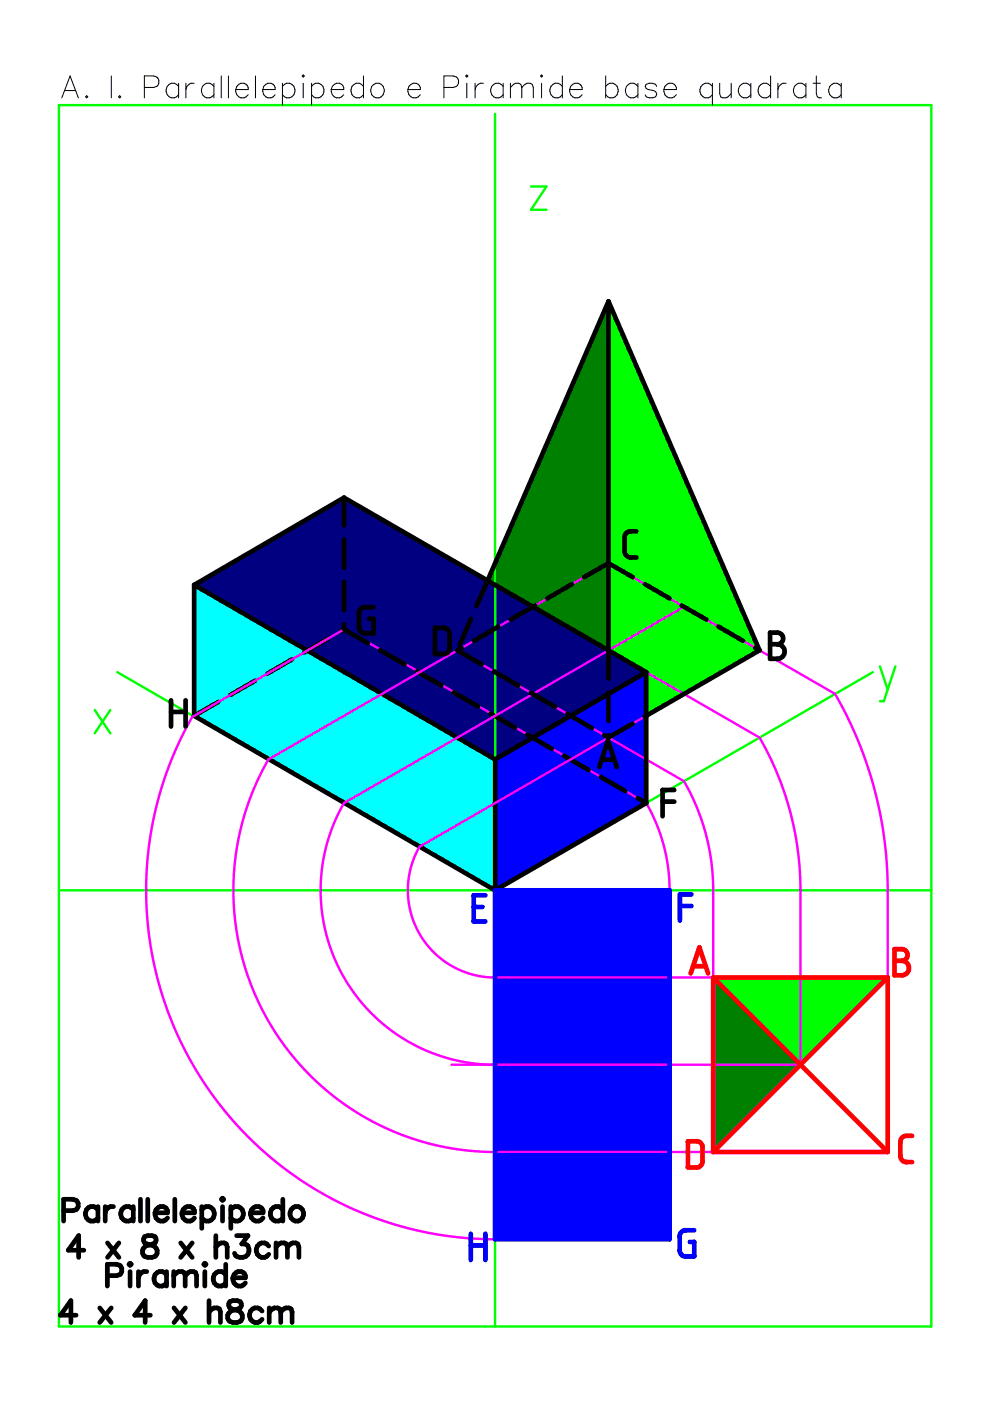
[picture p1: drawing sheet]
<svg xmlns="http://www.w3.org/2000/svg" width="210mm" height="297mm" viewBox="0 0 210 297" stroke-linecap="round" stroke-linejoin="round" font-family="sans-serif">
<path d="M151.2 207.2l18.5 18.5-18.5 18.5z" fill="#008000"/>
<path d="M151.2 207.2h37l-18.5 18.5z" fill="#0f0"/>
<path d="M105 188.8h37v73.9h-37z" fill-rule="evenodd" fill="#00f"/>
<path d="M129 63.9v74l-25.6-14.8z" fill-rule="evenodd" fill="#008000"/>
<path d="M129 63.9l32 74-24 13.9v-9.3l-8-4.6z" fill-rule="evenodd" fill="#0f0"/>
<path d="M41.2 124l31.7-18.5 64.1 37-32 18.5z" fill-rule="evenodd" fill="#000080"/>
<path d="M105 161l32-18.5v27.8l-32 18.5z" fill-rule="evenodd" fill="#00f"/>
<path d="M41.2 124l63.8 37v27.8l-63.8-37z" fill-rule="evenodd" fill="#0ff"/>
<path d="M12.5 22.3h185v258.9h-185zM105 24.1v257.1M112.6 39.5h3.3l-3.3 5h3.3M20.1 150.5l3.3 5M23.4 150.5l-3.3 5M24.9 142.5l80.1 46.3 80.1-46.3M186.6 141.3l1.6 4.9M189.8 141.3l-2.4 7.4h-.8M12.5 188.8h185" fill="none" stroke="#0f0" stroke-width=".51"/>
<path d="M72.8 133.5l-32.1 18.5-.7 1.3-3.1 6.4-2.4 6.4-1.7 6.5-1.2 6.4-.6 6.9 .1 7 .7 7.1 1.4 6.7 1.6 5.5 2.2 5.9 2.7 5.6 3.4 5.6 3.4 4.9 4.2 4.9 4.2 4.1 4.7 4 4.9 3.5 5.5 3.3 5.6 2.7 5.2 2 5.6 1.7 5.9 1.3 5.9 .7 6.8 .3M72.9 133.3l64.1 37 2.3 4.7 1.5 4.4 .9 4.6 .3 4.8M97 137.9l48 27.7 1.8 3.5 1.9 4.4 1.2 4.3 .8 4.3 .5 5.6v19.5h-47.1l-2.4-.2-2.3-.6-3.2-1.3-2.7-1.8-2.1-1.9-2.2-2.9-1.4-2.8-.9-3.1-.4-3 .1-3.3 .9-3.5 1.5-3.3 72-41.6M113 128.7l48.1 27.7 3 5.9 2.5 6.5 1.7 6.3 1 6 .4 6.6v38h-74M145 128.7l-72.1 41.6-2.2 4.5-1.4 4-1 5-.3 3.8 .2 5.3 .7 4.2 1.4 4.4 1.8 4.2 2.4 4.1 2.6 3.3 3 3.1 3.8 3 3.7 2.2 4.3 2 4.3 1.3 4.7 .8 4.1 .2M188.2 207.2l-.1-22.3-.5-6.1-.8-5.5-1.7-7-2.3-7-2.7-6.3-3-5.9-48.1-27.7-72.1 41.6-2.2 4.2-1.8 4.4-1.4 4.4-1.2 5-.6 4.5-.2 4 .1 4.9 .6 5.5 .9 4.3 1.6 5.1 1.8 4.6 2.1 4.1 2.5 4 2.5 3.4 3 3.4 3.5 3.5 3.3 2.7 3.2 2.2 3.5 2.1 3.1 1.6 3.3 1.4 4.5 1.6 3.9 1 3.2 .6 3.9 .5 3.7 .2h47.5" fill="none" stroke="#f0f" stroke-width=".51"/>
<g fill="none" stroke="#000" stroke-width=".99">
<path d="M129 63.9l32 74M129 63.9v80M129 63.9l-28 64.6M72.9 105.5l-31.7 18.5M72.9 105.5v5.9M72.9 114.4v6M72.9 105.5l64.1 37M134.9 112.6l-1.8 .2-.4 .3-.3 .7v3.3l.2 .4 .7 .6 1.6 .1M41.2 124v27.8M41.2 124l63.8 37M61.9 139.8l-5.2 3M69.7 135.3l-5.2 3"/>
<path d="M72.9 133.5l-.6 .4M72.9 133.5l5.1 2.9M72.9 123.4v6M72.9 132.4v1.1M79.2 128.7l-2.3 .1-.4 .2-.3 .5-.1 3.6 .2 .7 .5 .3 .4 .2h2v-3.1h-.9M80.6 137.9l5.2 2.9M92.2 133.1h2.1l.5 .3 .4 .4 .1 3.8-.2 .6-.5 .4-2.4 .1zM97.9 137.4l-.9 .5 5.1 3M99.8 131.2l-2.3 5.5M105.7 132.9l-5.2 3M113.5 128.4l-5.2 3M121.2 123.9l-5.1 3"/>
<path d="M123.8 122.4l5.2-3 5.2 3M136.8 123.9l5.2 3M144.5 128.4l5.3 3M152.3 132.9l5.2 3M160.1 137.4l.9 .5M161 137.9l-24.3 14M163.3 134.1l1.8 .1 .6 .3 .3 .4 .1 .6-.2 .5-.5 .5-.6 .1 1 .3 .5 .9-.1 1.1-.8 .7-2.1 .1zM163.3 136.6h1.5M36.3 148.5v5.5M36.3 150.9h3M39.3 148.5v5.5M41.2 151.8l63.8 37"/>
<path d="M46.3 148.8l-5.1 3M54.1 144.3l-5.2 3M88.4 142.3l5.2 3M96.2 146.8l5.2 3M104 151.3l5.2 3M104.7 142.4l5.2 3M111.8 155.8l5.2 3M112.5 146.9l5.2 3M120.3 151.4l5.2 3M128.1 155.9l.9 .5M129 146.9v6M129 155.9v.5"/>
<path d="M134.1 153.4l-5.1 3M137 142.5l-32 18.5M137 142.5v27.8M105 161v27.8M119.6 160.3l5.2 2.9M127.1 162.6l1.8-5.5 1.9 5.5M127.4 164.7l5.2 3M127.6 161.1h2.6M135.2 169.2l1.8 1.1M137 170.3l-32 18.5M140.5 170h2.5M143 167.5h-2.5v5.6"/>
<path d="M13.5 256.7h2a1.21 1.21 0 0 0 1.1-1.2 1.21 1.21 0 0 0-1.1-1.2h-2v4.6M20.8 255.8v3.1M20.8 256.5a1.53 1.53 0 0 0-2.7 .4 1.53 1.53 0 0 0 1.8 2l.9-.7M22.3 255.8v3.1M24.1 255.8a1.47 1.47 0 0 0-1.8 1.3M28.3 256.5a1.53 1.53 0 0 0-2.7 .4 1.53 1.53 0 0 0 1.8 2l.9-.7M28.3 255.8v3.1M29.8 254.3v4.6M31.3 254.3v4.6M32.9 257.1a1.46 1.46 0 0 0 .8 1.7 1.46 1.46 0 0 0 1.8-.6M33.1 256.5a1.28 1.28 0 0 1 1.5-.7 1.28 1.28 0 0 1 .9 1.3h-2.6zM37.1 254.3v4.6"/>
<path d="M38.6 257.1a1.46 1.46 0 0 0 .9 1.7 1.46 1.46 0 0 0 1.7-.6M38.8 256.5a1.27 1.27 0 0 1 1.5-.7 1.27 1.27 0 0 1 .9 1.3h-2.6zM42.8 256.5a1.53 1.53 0 0 1 2.6 .4 1.53 1.53 0 0 1-1.7 2l-.9-.7M42.8 255.8v4.6M47.2 254l.2 .3-.2 .2-.2-.2zM47.2 255.8v3.1M48.9 256.5a1.53 1.53 0 0 1 2.7 .4 1.53 1.53 0 0 1-1.8 2l-.9-.7M48.9 255.8v4.6M53.1 257.1a1.46 1.46 0 0 0 .9 1.7 1.46 1.46 0 0 0 1.8-.6M53.8 256a1.23 1.23 0 0 1 1.4-.1 1.23 1.23 0 0 1 .6 1.2h-2.7l.2-.6zM60 256.5a1.53 1.53 0 0 0-2.7 .4 1.53 1.53 0 0 0 1.8 2l.9-.7M60 254.3v4.6"/>
<path d="M61.7 256.5a1.48 1.48 0 0 1 2.2-.2 1.48 1.48 0 0 1 0 2.1 1.48 1.48 0 0 1-2.2-.2l-.2-.6zM16.1 278.8h-3.3l2.2-3v4.6M17.8 265.1h-3.3l2.2-3.1v4.6M21.1 277.3l2.5 3.1M22.8 270.5h1.9l.7-.2a1.22 1.22 0 0 0 .4-1.4 1.22 1.22 0 0 0-1.1-.8h-1.9v4.6M22.8 263.5l2.4 3.1M23.6 277.3l-2.5 3.1M25.2 263.5l-2.4 3.1M27.6 267.8l.2 .3-.2 .2-.2-.2zM27.6 269.6v3.1M29.4 269.6v3.1M30.7 262.2a.94 .94 0 0 0 .4 1.5l.9 .3a1.32 1.32 0 0 1 1.3 1.2 1.32 1.32 0 0 1-1.1 1.4h-.9a1.27 1.27 0 0 1-1.1-1 1.27 1.27 0 0 1 .7-1.4l1.5-.5a.94 .94 0 0 0 .5-1.5l-.7-.2h-.9z"/>
<path d="M31.1 269.6a1.47 1.47 0 0 0-1.7 1.3M31.9 278.8h-3.3l2.2-3v4.6M35.3 270.3a1.53 1.53 0 0 0-2.6 .4 1.53 1.53 0 0 0 1.7 2l.9-.7M35.3 269.6v3.1M36.8 270.5l1.1-.9h.7l.4 .2 .3 .7M36.8 269.6v3.1M36.9 277.3l2.4 3.1M38.3 263.5l2.4 3.1M39.3 270.5l.6-.7 .5-.2h.6l.5 .2 .2 .7v2.2M39.3 270.5v2.2M39.3 277.3l-2.4 3.1M40.7 263.5l-2.4 3.1"/>
<path d="M43.4 267.8l.3 .3-.3 .2-.2-.2zM43.4 269.6v3.1M44.3 275.8v4.6M44.3 278.2l.7-.7 .4-.2h.7l.4 .2 .2 .7v2.2M45.8 262v4.6M45.8 264.4l.6-.7 .5-.2h.6l.5 .2 .2 .7v2.2M47.9 270.3a1.53 1.53 0 0 0-2.7 .4 1.53 1.53 0 0 0 1.8 2l.9-.7M47.9 268.1v4.6M48.7 276a.94 .94 0 0 0 .5 1.5l.9 .2a1.33 1.33 0 0 1 1.3 1.3 1.33 1.33 0 0 1-1.1 1.4h-.9a1.33 1.33 0 0 1-1.2-1.4 1.33 1.33 0 0 1 1.4-1.3l.9-.2a.92 .92 0 0 0 .4-1.5l-.6-.2h-.9zM49.4 270.9a1.46 1.46 0 0 0 .9 1.7 1.46 1.46 0 0 0 1.7-.6M49.6 270.3a1.27 1.27 0 0 1 1.5-.7 1.27 1.27 0 0 1 .9 1.3h-2.6zM50.2 262h2.4l-1.3 1.7a1.35 1.35 0 0 1 1.4 .7 1.35 1.35 0 0 1-.1 1.5 1.68 1.68 0 0 1-2.9-.2"/>
<path d="M55.6 278a1.53 1.53 0 0 0-2.7 .4 1.53 1.53 0 0 0 1.8 2l.9-.7M57 264.2a1.52 1.52 0 0 0-2.7 .4 1.52 1.52 0 0 0 1.8 2l.9-.7M57.1 278.2l1.1-.9h.7l.4 .2 .2 .7M57.1 277.3v3.1M58.5 264.4l.7-.7 .4-.2h.7l.4 .2 .2 .7M58.5 263.5v3.1M59.5 278.2l.7-.7 .4-.2h.7l.4 .2 .2 .7v2.2M59.5 278.2v2.2M60.9 264.4l1.1-.9h.7l.4 .2 .3 .7v2.2M60.9 264.4v2.2"/>
</g>
<g fill="none" stroke="#000" stroke-width=".21">
<path d="M13.8 19.2h2.2M23.6 16.1v4.6M30.6 18.5h2l.7-.2a1.23 1.23 0 0 0 .4-1.3 1.23 1.23 0 0 0-1.1-.9h-2v4.6M37.9 17.7v3M37.9 18.3a1.53 1.53 0 0 0-2.7 .4 1.53 1.53 0 0 0 1.8 2l.9-.6M39.4 17.7v3M41.2 17.7a1.5 1.5 0 0 0-1.8 1.3M45.4 18.3a1.53 1.53 0 0 0-2.7 .4 1.53 1.53 0 0 0 1.8 2l.9-.6M45.4 17.7v3M46.9 16.1v4.6M48.4 16.1v4.6M50 19a1.46 1.46 0 0 0 .8 1.6 1.46 1.46 0 0 0 1.8-.5"/>
<path d="M50.2 18.3a1.27 1.27 0 0 1 1.5-.7 1.27 1.27 0 0 1 .9 1.4h-2.6zM54.2 16.1v4.6M55.7 19a1.45 1.45 0 0 0 .9 1.6 1.45 1.45 0 0 0 1.7-.5M55.9 18.3a1.27 1.27 0 0 1 1.5-.7 1.27 1.27 0 0 1 .9 1.4h-2.6zM59.9 18.3a1.53 1.53 0 0 1 2.6 .4 1.53 1.53 0 0 1-1.7 2l-.9-.6M59.9 17.7v4.6M64.3 15.9l.2 .2-.2 .2-.2-.2zM64.3 17.7v3M66.1 18.3a1.53 1.53 0 0 1 2.6 .4 1.53 1.53 0 0 1-1.8 2l-.8-.6M66.1 17.7v4.6M70.2 19a1.46 1.46 0 0 0 .9 1.6 1.46 1.46 0 0 0 1.8-.5M70.5 18.3a1.27 1.27 0 0 1 1.5-.7 1.27 1.27 0 0 1 .9 1.4h-2.7z"/>
<path d="M77.1 18.3a1.53 1.53 0 0 0-2.7 .4 1.53 1.53 0 0 0 1.8 2l.9-.6M77.1 16.1v4.6M78.8 18.3a1.53 1.53 0 0 1 2.7 .4 1.53 1.53 0 0 1-1.8 2 1.61 1.61 0 0 1-.9-2.4zM86.5 19a1.45 1.45 0 0 0 .8 1.6 1.45 1.45 0 0 0 1.8-.5M86.7 18.3a1.27 1.27 0 0 1 1.5-.7 1.27 1.27 0 0 1 .9 1.4h-2.6zM94.1 18.5h2a1.22 1.22 0 0 0 1.2-1.2 1.22 1.22 0 0 0-1.2-1.2h-2v4.6M98.7 16.1l.3-.2 .2 .2-.2 .2zM99 17.7v3M100.7 17.7v3M102.5 17.7a1.5 1.5 0 0 0-1.8 1.3M106.7 18.3a1.53 1.53 0 0 0-2.7 .4 1.53 1.53 0 0 0 1.8 2l.9-.6M106.7 17.7v3"/>
<path d="M108.2 18.5l1.1-.8h.7l.4 .2 .2 .6M108.2 17.7v3M110.6 18.5l1.1-.8h.7l.4 .2 .3 .6v2.2M110.6 18.5v2.2M114.8 15.9l.2 .2-.2 .2-.2-.2zM114.8 17.7v3M119.2 18.3a1.53 1.53 0 0 0-2.6 .4 1.53 1.53 0 0 0 1.7 2l.9-.6M119.2 16.1v4.6M120.8 19a1.46 1.46 0 0 0 .8 1.6 1.46 1.46 0 0 0 1.8-.5M121 18.3a1.29 1.29 0 0 1 1.5-.7 1.29 1.29 0 0 1 .9 1.4h-2.6zM128.4 18.3a1.53 1.53 0 0 1 2.7 .4 1.53 1.53 0 0 1-1.8 2l-.9-.6M128.4 16.1v4.6"/>
<path d="M135.3 18.3a1.53 1.53 0 0 0-2.7 .4 1.53 1.53 0 0 0 1.8 2l.9-.6M135.3 17.7v3M139.2 18.3l-.2-.4-.7-.2h-.6l-.7 .2-.2 .4 .2 .5 .5 .2 1.5 .4 .2 .5-.2 .6-1.3 .2-.7-.2-.2-.4M140.8 19a1.46 1.46 0 0 0 .8 1.6 1.46 1.46 0 0 0 1.8-.5M141 18.3a1.29 1.29 0 0 1 1.5-.7 1.29 1.29 0 0 1 .9 1.4h-2.6zM151 18.3a1.53 1.53 0 0 0-2.6 .4 1.53 1.53 0 0 0 1.8 2l.8-.6M151 17.7v4.6M152.6 17.7v2.2l.2 .6 .4 .2h.7l1.1-.8M155 17.7v3M159.2 18.3a1.53 1.53 0 0 0-2.7 .4 1.53 1.53 0 0 0 1.8 2l.9-.6M159.2 17.7v3M163.4 18.3a1.53 1.53 0 0 0-2.7 .4 1.53 1.53 0 0 0 1.8 2l.9-.6"/>
<path d="M163.4 16.1v4.6M164.9 17.7v3M166.7 17.7a1.5 1.5 0 0 0-1.8 1.3M170.9 18.3a1.53 1.53 0 0 0-2.7 .4 1.53 1.53 0 0 0 1.8 2l.9-.6M170.9 17.7v3M172.4 17.7h1.5M173.1 16.1v3.8l.2 .6 .9 .2M178.4 18.3a1.53 1.53 0 0 0-2.7 .4 1.53 1.53 0 0 0 1.8 2l.9-.6M178.4 17.7v3M13.1 20.7l1.8-4.6 1.7 4.6M18.4 20.3l.2 .2-.2 .2-.2-.2zM25.1 20.5l.3-.2 .2 .2-.2 .2z"/>
</g>
<path d="M100.4 192.3h1.9M102.9 189.8h-2.5v5.6h2.5M105 188.8h37v73.9h-37zM144.1 192.1h2.5M146.6 189.6h-2.5v5.6M99.8 261.6v5.5M99.8 264.1h3.1M102.9 261.6v5.5M147.2 260.8l-2.3 .1-.4 .3-.3 .4-.1 3.8 .2 .5 .6 .4 2.3 .1v-3.1h-.9" fill="none" stroke="#00f" stroke-width=".99"/>
<path d="M146.4 206.4l1.9-5.5 1.8 5.5M147 204.9h2.6M151.2 207.2l37 37M151.2 207.2h37M151.2 207.2v37M188.2 207.2l-37 37M188.2 207.2v37M189.7 201.2l1.8 .1 .5 .2 .3 .5 .1 .6-.1 .5-.5 .5-.6 .1 .6 .1 .4 .3 .5 .9-.1 1-.7 .7-2.2 .1zM189.7 203.7h1.5M145.9 242h2.2l.5 .3 .3 .5v3.6l-.1 .6-.5 .4-2.4 .1zM151.2 244.2h37M193.4 240.8l-1.8 .1-.5 .5-.2 .5v3.4l.1 .4 .3 .3 .5 .3 1.6 .1" fill="none" stroke="#f00" stroke-width=".99"/>
</svg>
